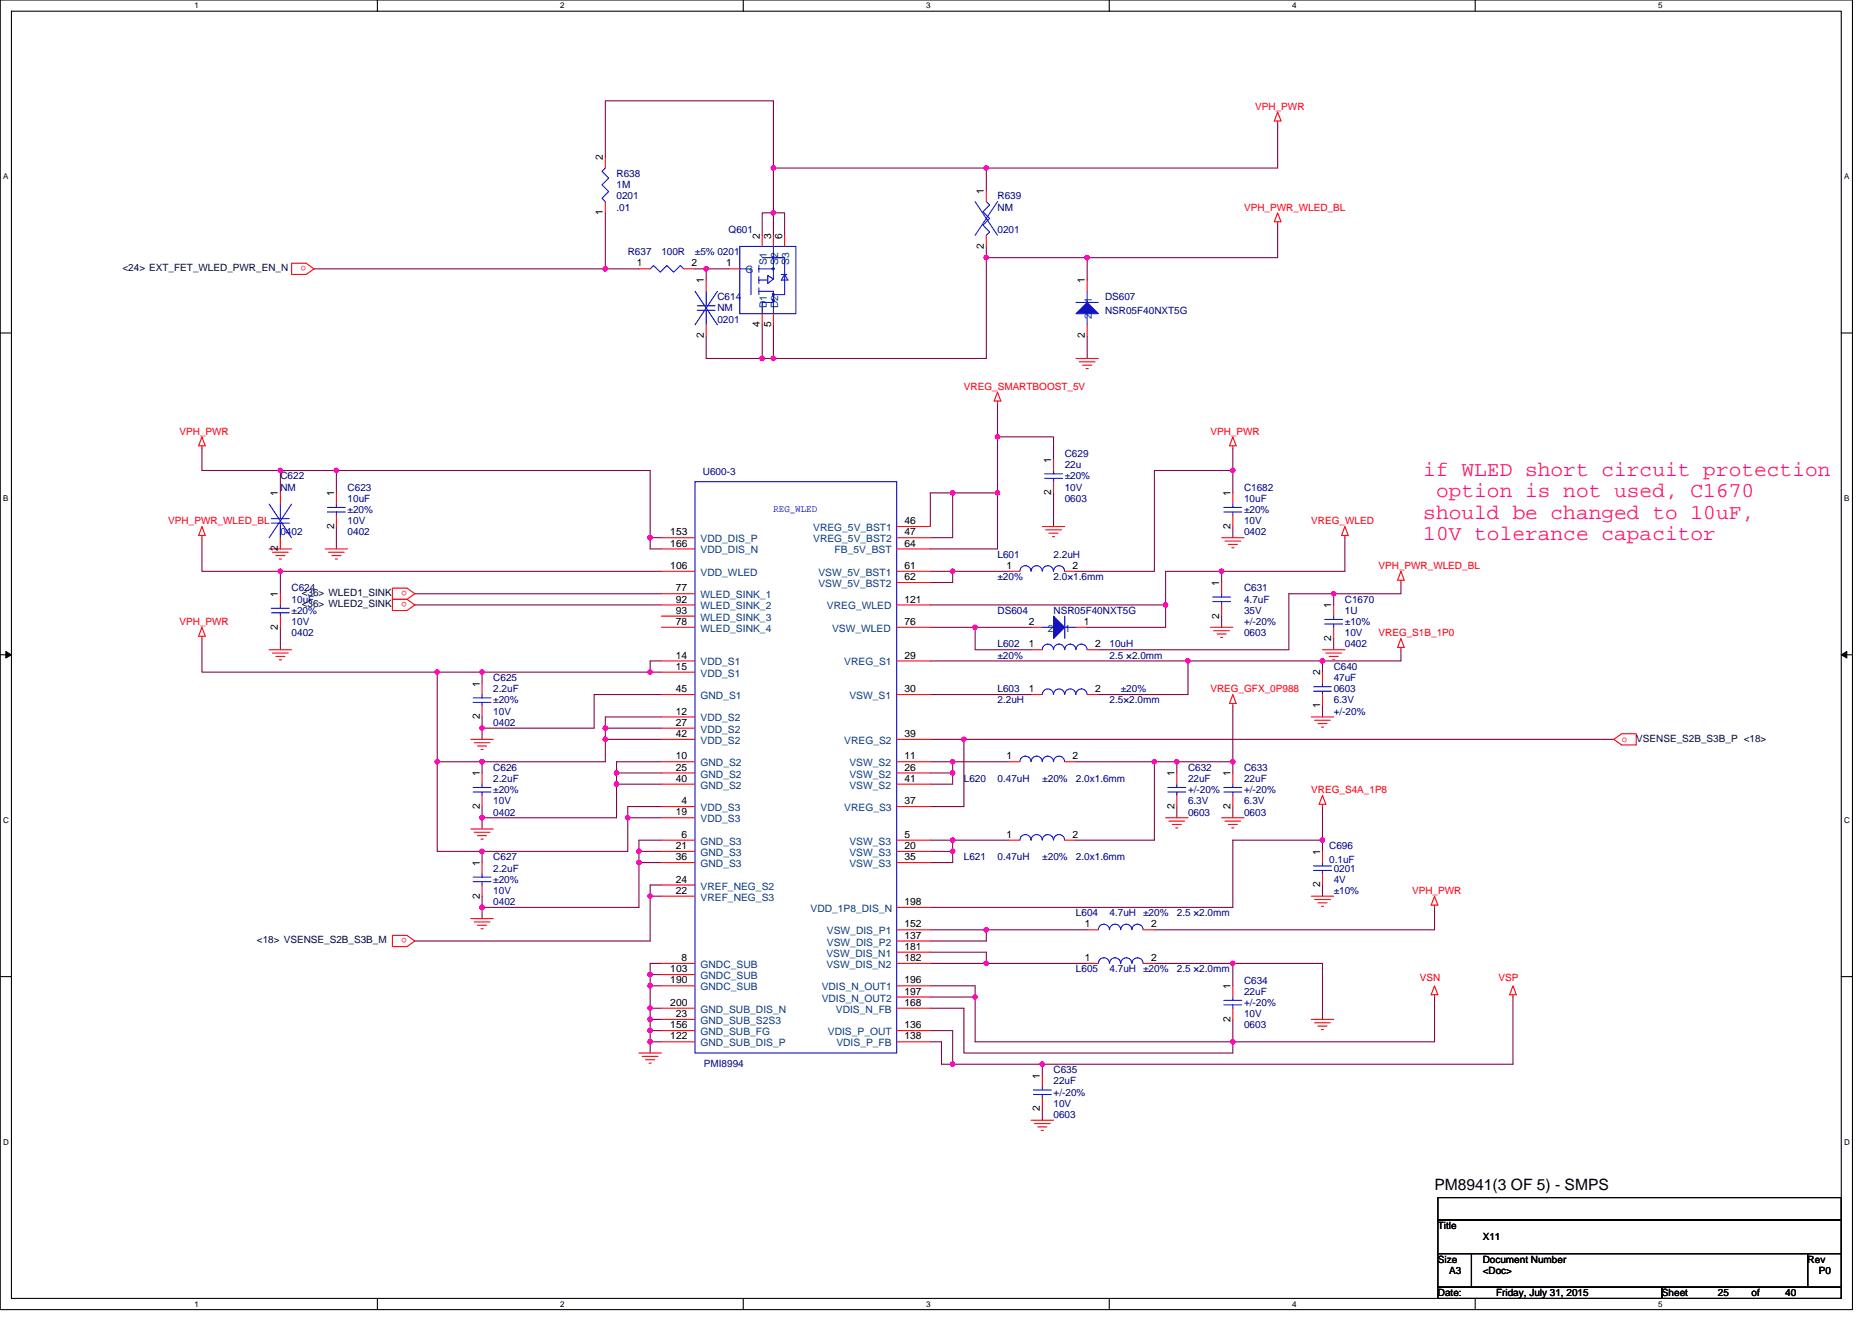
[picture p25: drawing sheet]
<svg xmlns="http://www.w3.org/2000/svg" width="297mm" height="210mm" viewBox="0 0 297 210" stroke-linecap="round" stroke-linejoin="round" font-family="sans-serif">
<defs><g id="words">
<g font-size="3.4" fill="#ff0080">
<text x="225.8" y="75.6">if WLED short circuit protection</text>
<text x="225.8" y="82.3">should be changed to 10uF,</text>
<text x="227.9" y="79">option is not used, C1670</text>
<text x="225.8" y="85.7">10V tolerance capacitor</text>
</g>
<text font-size="2.5" x="227.6" y="188.9">PM8941(3 OF 5) - SMPS</text>
<g font-size="1.6" fill="#f00">
<text x="199.2" y="17.4">VPH_PWR</text>
<text x="197.4" y="33.4">VPH_PWR_WLED_BL</text>
<text x="48.6" y="42.2" transform="rotate(180 48.6 42.2)">o</text>
<text x="152.9" y="61.9">VREG_SMARTBOOST_5V</text>
<text x="28.5" y="69">VPH_PWR</text>
<text x="192.1" y="69">VPH_PWR</text>
<text x="26.7" y="83.2">VPH_PWR_WLED_BL</text>
<text x="208.1" y="83.2">VREG_WLED</text>
<text x="64.6" y="93.8" transform="rotate(180 64.6 93.8)">o</text>
<text x="64.6" y="95.6" transform="rotate(180 64.6 95.6)">o</text>
<text x="218.7" y="90.3">VPH_PWR_WLED_BL</text>
<text x="28.5" y="99.2">VPH_PWR</text>
<text x="218.7" y="101">VREG_S1B_1P0</text>
<text x="192.1" y="109.9">VREG_GFX_0P988</text>
<text x="257.3" y="117.7">o</text>
<text x="208.1" y="125.9">VREG_S4A_1P8</text>
<text x="224.1" y="141.9">VPH_PWR</text>
<text x="64.6" y="148.9" transform="rotate(180 64.6 148.9)">o</text>
<text x="225.3" y="155.7">VSN</text>
<text x="237.8" y="155.7">VSP</text>
</g>
<g font-size="1.6">
<text x="95.7" y="25.4" transform="rotate(-90 95.7 25.4)">2</text>
<text x="95.7" y="34.2" transform="rotate(-90 95.7 34.2)">1</text>
<text x="156.1" y="30.8" transform="rotate(-90 156.1 30.8)">1</text>
<text x="120.6" y="37.9" transform="rotate(-90 120.6 37.9)">2</text>
<text x="122.3" y="37.9" transform="rotate(-90 122.3 37.9)">3</text>
<text x="124.1" y="37.9" transform="rotate(-90 124.1 37.9)">6</text>
<text x="156.1" y="39.5" transform="rotate(-90 156.1 39.5)">2</text>
<text x="101" y="42.3">1</text>
<text x="109.7" y="42.3">2</text>
<text x="111.7" y="45" transform="rotate(-90 111.7 45)">1</text>
<text x="115.2" y="42.3">1</text>
<text x="172.1" y="45" transform="rotate(-90 172.1 45)">1</text>
<text x="111.7" y="53.7" transform="rotate(-90 111.7 53.7)">2</text>
<text x="120.6" y="51.9" transform="rotate(-90 120.6 51.9)">4</text>
<text x="122.3" y="51.9" transform="rotate(-90 122.3 51.9)">5</text>
<text x="172.1" y="53.7" transform="rotate(-90 172.1 53.7)">2</text>
<text x="166.8" y="73.4" transform="rotate(-90 166.8 73.4)">1</text>
<text x="44.1" y="78.8" transform="rotate(-90 44.1 78.8)">1</text>
<text x="53" y="83.9" transform="rotate(-90 53 83.9)">2</text>
<text x="53" y="78.8" transform="rotate(-90 53 78.8)">1</text>
<text x="143.5" y="83.2">46</text>
<text x="166.8" y="78.6" transform="rotate(-90 166.8 78.6)">2</text>
<text x="195.2" y="83.9" transform="rotate(-90 195.2 83.9)">2</text>
<text x="195.2" y="78.8" transform="rotate(-90 195.2 78.8)">1</text>
<text x="44.1" y="87.5" transform="rotate(-90 44.1 87.5)">2</text>
<text x="106.4" y="85">153</text>
<text x="106.4" y="86.7">166</text>
<text x="143.5" y="85">47</text>
<text x="143.5" y="86.7">64</text>
<text x="44.1" y="94.8" transform="rotate(-90 44.1 94.8)">1</text>
<text x="106.4" y="90.3">106</text>
<text x="107.2" y="93.9">77</text>
<text x="107.2" y="95.6">92</text>
<text x="143.5" y="90.3">61</text>
<text x="143.5" y="92.1">62</text>
<text x="143.5" y="95.6">121</text>
<text x="159.7" y="90.3">1</text>
<text x="170.2" y="90.3">2</text>
<text x="193.5" y="93" transform="rotate(-90 193.5 93)">1</text>
<text x="44.1" y="99.9" transform="rotate(-90 44.1 99.9)">2</text>
<text x="107.2" y="97.4">93</text>
<text x="107.2" y="99.2">78</text>
<text x="143.5" y="99.2">76</text>
<text x="163.3" y="99.2">2</text>
<text x="172" y="99.2">1</text>
<text x="193.5" y="98.2" transform="rotate(-90 193.5 98.2)">2</text>
<text x="211.2" y="101.7" transform="rotate(-90 211.2 101.7)">2</text>
<text x="211.2" y="96.5" transform="rotate(-90 211.2 96.5)">1</text>
<text x="107.2" y="104.5">14</text>
<text x="107.2" y="106.3">15</text>
<text x="143.5" y="104.5">29</text>
<text x="163.3" y="102.7">1</text>
<text x="173.8" y="102.7">2</text>
<text x="209.5" y="107.2" transform="rotate(-90 209.5 107.2)">2</text>
<text x="76.1" y="109" transform="rotate(-90 76.1 109)">1</text>
<text x="107.2" y="109.9">45</text>
<text x="107.2" y="113.4">12</text>
<text x="143.5" y="109.9">30</text>
<text x="163.3" y="109.9">1</text>
<text x="173.8" y="109.9">2</text>
<text x="209.5" y="112.4" transform="rotate(-90 209.5 112.4)">1</text>
<text x="76.1" y="114.2" transform="rotate(-90 76.1 114.2)">2</text>
<text x="107.2" y="115.2">27</text>
<text x="107.2" y="117">42</text>
<text x="143.5" y="117">39</text>
<text x="76.1" y="123.2" transform="rotate(-90 76.1 123.2)">1</text>
<text x="107.2" y="120.5">10</text>
<text x="107.2" y="122.3">25</text>
<text x="107.2" y="124.1">40</text>
<text x="143.5" y="120.5">11</text>
<text x="143.5" y="122.3">26</text>
<text x="143.5" y="124.1">41</text>
<text x="159.7" y="120.5">1</text>
<text x="170.2" y="120.5">2</text>
<text x="186.3" y="123.2" transform="rotate(-90 186.3 123.2)">1</text>
<text x="195.2" y="123.2" transform="rotate(-90 195.2 123.2)">1</text>
<text x="76.1" y="128.4" transform="rotate(-90 76.1 128.4)">2</text>
<text x="107.2" y="129.4">19</text>
<text x="108.1" y="127.6">4</text>
<text x="143.5" y="127.6">37</text>
<text x="186.3" y="128.4" transform="rotate(-90 186.3 128.4)">2</text>
<text x="195.2" y="128.4" transform="rotate(-90 195.2 128.4)">2</text>
<text x="76.1" y="137.4" transform="rotate(-90 76.1 137.4)">1</text>
<text x="107.2" y="134.7">21</text>
<text x="107.2" y="136.5">36</text>
<text x="108.1" y="133">6</text>
<text x="143.5" y="133">5</text>
<text x="143.5" y="134.7">20</text>
<text x="143.5" y="136.5">35</text>
<text x="159.7" y="133">1</text>
<text x="170.2" y="133">2</text>
<text x="209.5" y="135.7" transform="rotate(-90 209.5 135.7)">1</text>
<text x="76.1" y="142.6" transform="rotate(-90 76.1 142.6)">2</text>
<text x="107.2" y="140.1">24</text>
<text x="107.2" y="141.9">22</text>
<text x="143.5" y="143.6">198</text>
<text x="209.5" y="140.8" transform="rotate(-90 209.5 140.8)">2</text>
<text x="143.5" y="147.2">152</text>
<text x="143.5" y="149">137</text>
<text x="172.1" y="147.2">1</text>
<text x="182.6" y="147.2">2</text>
<text x="106.4" y="154.3">103</text>
<text x="108.1" y="152.5">8</text>
<text x="143.5" y="150.7">181</text>
<text x="143.5" y="152.5">182</text>
<text x="172.1" y="152.5">1</text>
<text x="182.6" y="152.5">2</text>
<text x="106.4" y="156.1">190</text>
<text x="106.4" y="159.6">200</text>
<text x="107.2" y="161.4">23</text>
<text x="143.5" y="156.1">196</text>
<text x="143.5" y="157.9">197</text>
<text x="143.5" y="159.6">168</text>
<text x="195.2" y="157" transform="rotate(-90 195.2 157)">1</text>
<text x="106.4" y="163.2">156</text>
<text x="106.4" y="165">122</text>
<text x="143.5" y="163.2">136</text>
<text x="143.5" y="165">138</text>
<text x="195.2" y="162.2" transform="rotate(-90 195.2 162.2)">2</text>
<text x="165" y="171.2" transform="rotate(-90 165 171.2)">1</text>
<text x="165" y="176.4" transform="rotate(-90 165 176.4)">2</text>
<text x="228.2" y="195.1">Title</text>
<text x="235.3" y="196.8">X11</text>
<text x="228.2" y="200.4">Size</text>
<text x="229.9" y="202.2">A3</text>
<text x="235.3" y="200.4">Document Number</text>
<text x="235.3" y="202.2">&lt;Doc&gt;</text>
<text x="286.8" y="200.4">Rev</text>
<text x="288.6" y="202.2">P0</text>
<text x="228.2" y="205.7">Date:</text>
<text x="237.4" y="205.7">Friday, July 31, 2015</text>
<text x="263.7" y="205.7">Sheet</text>
<text x="272.6" y="205.7">25</text>
<text x="277.9" y="205.7">of</text>
<text x="283.3" y="205.7">40</text>
</g>
<g font-size="1.6" fill="#000080">
<text x="97.8" y="28.1">R638</text>
<text x="97.8" y="29.9">1M</text>
<text x="97.8" y="33.4">.01</text>
<text x="97.8" y="31.6">0201</text>
<text x="158.3" y="31.6">R639</text>
<text x="158.3" y="33.4">NM</text>
<text x="99.6" y="40.5">R637</text>
<text x="104.9" y="40.5">100R</text>
<text x="110.3" y="40.5">±5% 0201</text>
<text x="115.6" y="37">Q601</text>
<text x="158.3" y="37">0201</text>
<text x="113.8" y="47.6">C614</text>
<text x="175.3" y="47.6">DS607</text>
<text x="113.8" y="49.4">NM</text>
<text x="113.8" y="51.2">0201</text>
<text x="175.3" y="49.8">NSR05F40NXT5G</text>
<text x="44.5" y="76.1">C622</text>
<text x="44.5" y="77.9">NM</text>
<text x="55.2" y="77.9">C623</text>
<text x="111.5" y="75.4">U600-3</text>
<text x="168.9" y="72.5">C629</text>
<text x="168.9" y="74.3">22u</text>
<text x="168.9" y="77.9">10V</text>
<text x="168.9" y="76.1">±20%</text>
<text x="197.4" y="77.9">C1682</text>
<text x="55.2" y="79.7">10uF</text>
<text x="55.2" y="83.2">10V</text>
<text x="55.2" y="81.4">±20%</text>
<text x="168.9" y="79.7">0603</text>
<text x="197.4" y="79.7">10uF</text>
<text x="197.4" y="83.2">10V</text>
<text x="197.4" y="81.4">±20%</text>
<text x="44.5" y="85">0402</text>
<text x="55.2" y="85">0402</text>
<text x="158.3" y="88.5">L601</text>
<text x="167.2" y="88.5">2.2uH</text>
<text x="197.4" y="85">0402</text>
<text x="46.3" y="93.9">C624</text>
<text x="46.3" y="95.7">10uF</text>
<text x="158.3" y="92.1">±20%</text>
<text x="167.2" y="92.1">2.0×1.6mm</text>
<text x="197.4" y="93.9">C631</text>
<text x="197.4" y="95.7">4.7uF</text>
<text x="213.4" y="95.7">C1670</text>
<text x="46.3" y="101">0402</text>
<text x="46.3" y="99.2">10V</text>
<text x="46.3" y="97.4">±20%</text>
<text x="158.3" y="97.4">DS604</text>
<text x="167.2" y="97.4">NSR05F40NXT5G</text>
<text x="197.4" y="101">0603</text>
<text x="197.4" y="97.4">35V</text>
<text x="197.4" y="99.2">+/-20%</text>
<text x="213.4" y="97.4">1U</text>
<text x="213.4" y="101">10V</text>
<text x="213.4" y="99.2">±10%</text>
<text x="158.3" y="102.8">L602</text>
<text x="158.3" y="104.5">±20%</text>
<text x="176.1" y="102.8">10uH</text>
<text x="176.1" y="104.5">2.5 ×2.0mm</text>
<text x="211.6" y="106.3">C640</text>
<text x="213.4" y="102.8">0402</text>
<text x="78.3" y="108.1">C625</text>
<text x="78.3" y="109.9">2.2uF</text>
<text x="78.3" y="113.4">10V</text>
<text x="78.3" y="111.7">±20%</text>
<text x="158.3" y="109.9">L603</text>
<text x="158.3" y="111.7">2.2uH</text>
<text x="176.1" y="111.7">2.5×2.0mm</text>
<text x="177.8" y="109.9">±20%</text>
<text x="211.6" y="108.1">47uF</text>
<text x="211.6" y="109.9">0603</text>
<text x="211.6" y="111.7">6.3V</text>
<text x="211.6" y="113.4">+/-20%</text>
<text x="78.3" y="115.2">0402</text>
<text x="78.3" y="122.3">C626</text>
<text x="78.3" y="124.1">2.2uF</text>
<text x="78.3" y="125.9">±20%</text>
<text x="152.9" y="124.1">L620</text>
<text x="158.3" y="124.1">0.47uH</text>
<text x="165.4" y="124.1">±20%</text>
<text x="170.7" y="124.1">2.0x1.6mm</text>
<text x="188.5" y="122.3">C632</text>
<text x="188.5" y="124.1">22uF</text>
<text x="188.5" y="125.9">+/-20%</text>
<text x="197.4" y="122.3">C633</text>
<text x="197.4" y="124.1">22uF</text>
<text x="197.4" y="125.9">+/-20%</text>
<text x="78.3" y="129.4">0402</text>
<text x="78.3" y="127.7">10V</text>
<text x="188.5" y="129.4">0603</text>
<text x="188.5" y="127.7">6.3V</text>
<text x="197.4" y="129.4">0603</text>
<text x="197.4" y="127.7">6.3V</text>
<text x="78.3" y="136.5">C627</text>
<text x="152.9" y="136.5">L621</text>
<text x="158.3" y="136.5">0.47uH</text>
<text x="165.4" y="136.5">±20%</text>
<text x="170.7" y="136.5">2.0x1.6mm</text>
<text x="210.9" y="134.8">C696</text>
<text x="210.9" y="136.9">0.1uF</text>
<text x="78.3" y="138.3">2.2uF</text>
<text x="78.3" y="143.7">0402</text>
<text x="78.3" y="141.9">10V</text>
<text x="78.3" y="140.1">±20%</text>
<text x="211.6" y="138.3">0201</text>
<text x="211.6" y="140.1">4V</text>
<text x="211.6" y="141.9">±10%</text>
<text x="170.7" y="145.4">L604</text>
<text x="176.1" y="145.4">4.7uH</text>
<text x="181.4" y="145.4">±20%</text>
<text x="186.7" y="145.4">2.5 ×2.0mm</text>
<text x="170.7" y="154.3">L605</text>
<text x="176.1" y="154.3">4.7uH</text>
<text x="181.4" y="154.3">±20%</text>
<text x="186.7" y="154.3">2.5 ×2.0mm</text>
<text x="197.4" y="156.1">C634</text>
<text x="197.4" y="157.9">22uF</text>
<text x="197.4" y="161.4">10V</text>
<text x="197.4" y="159.7">+/-20%</text>
<text x="197.4" y="163.2">0603</text>
<text x="111.7" y="169.3">PMI8994</text>
<text x="167.2" y="170.3">C635</text>
<text x="167.2" y="172.1">22uF</text>
<text x="167.2" y="173.9">+/-20%</text>
<text x="167.2" y="177.4">0603</text>
<text x="167.2" y="175.7">10V</text>
</g>
<g font-size="1.6" fill="#004080">
<text x="121.7" y="42" transform="rotate(-90 121.7 42)">S1</text>
<text x="123.5" y="42" transform="rotate(-90 123.5 42)">S2</text>
<text x="125.2" y="42" transform="rotate(-90 125.2 42)">S3</text>
<text x="118.3" y="43.4">G</text>
<text x="121.7" y="48.9" transform="rotate(-90 121.7 48.9)">D1</text>
<text x="123.5" y="48.9" transform="rotate(-90 123.5 48.9)">D2</text>
<text x="173.2" y="50.7" transform="rotate(-90 173.2 50.7)">2</text>
<text x="173.2" y="48" transform="rotate(-90 173.2 48)">1</text>
<text x="111.2" y="86.1">VDD_DIS_P</text>
<text x="111.2" y="87.8">VDD_DIS_N</text>
<text x="129" y="84.3">VREG_5V_BST1</text>
<text x="129" y="86.1">VREG_5V_BST2</text>
<text x="132.4" y="87.8">FB_5V_BST</text>
<text x="111.2" y="91.4">VDD_WLED</text>
<text x="111.2" y="95">WLED_SINK_1</text>
<text x="129.9" y="91.4">VSW_5V_BST1</text>
<text x="129.9" y="93.2">VSW_5V_BST2</text>
<text x="111.2" y="96.7">WLED_SINK_2</text>
<text x="111.2" y="98.5">WLED_SINK_3</text>
<text x="111.2" y="100.3">WLED_SINK_4</text>
<text x="131.2" y="96.7">VREG_WLED</text>
<text x="132" y="100.3">VSW_WLED</text>
<text x="166.3" y="100.3">2</text>
<text x="168.9" y="100.3">1</text>
<text x="111.2" y="105.6">VDD_S1</text>
<text x="111.2" y="107.4">VDD_S1</text>
<text x="134" y="105.6">VREG_S1</text>
<text x="111.2" y="111">GND_S1</text>
<text x="134.8" y="111">VSW_S1</text>
<text x="111.2" y="114.5">VDD_S2</text>
<text x="111.2" y="116.3">VDD_S2</text>
<text x="111.2" y="118.1">VDD_S2</text>
<text x="134" y="118.1">VREG_S2</text>
<text x="111.2" y="121.6">GND_S2</text>
<text x="111.2" y="123.4">GND_S2</text>
<text x="111.2" y="125.2">GND_S2</text>
<text x="134.8" y="121.6">VSW_S2</text>
<text x="134.8" y="123.4">VSW_S2</text>
<text x="134.8" y="125.2">VSW_S2</text>
<text x="111.2" y="128.7">VDD_S3</text>
<text x="111.2" y="130.5">VDD_S3</text>
<text x="134" y="128.7">VREG_S3</text>
<text x="111.2" y="134.1">GND_S3</text>
<text x="111.2" y="135.8">GND_S3</text>
<text x="111.2" y="137.6">GND_S3</text>
<text x="134.8" y="134.1">VSW_S3</text>
<text x="134.8" y="135.8">VSW_S3</text>
<text x="134.8" y="137.6">VSW_S3</text>
<text x="111.2" y="141.2">VREF_NEG_S2</text>
<text x="111.2" y="143">VREF_NEG_S3</text>
<text x="128.6" y="144.7">VDD_1P8_DIS_N</text>
<text x="131.2" y="148.3">VSW_DIS_P1</text>
<text x="111.2" y="153.6">GNDC_SUB</text>
<text x="111.2" y="155.4">GNDC_SUB</text>
<text x="131.1" y="151.8">VSW_DIS_N1</text>
<text x="131.1" y="153.6">VSW_DIS_N2</text>
<text x="131.2" y="150.1">VSW_DIS_P2</text>
<text x="111.2" y="157.2">GNDC_SUB</text>
<text x="111.2" y="160.7">GND_SUB_DIS_N</text>
<text x="130.4" y="157.2">VDIS_N_OUT1</text>
<text x="130.4" y="159">VDIS_N_OUT2</text>
<text x="132.6" y="160.7">VDIS_N_FB</text>
<text x="111.2" y="162.5">GND_SUB_S2S3</text>
<text x="111.2" y="164.3">GND_SUB_FG</text>
<text x="111.2" y="166.1">GND_SUB_DIS_P</text>
<text x="131.4" y="164.3">VDIS_P_OUT</text>
<text x="132.7" y="166.1">VDIS_P_FB</text>
</g>
<g font-size="1.6" fill="#000040">
<text x="19.4" y="43">&lt;24&gt; EXT_FET_WLED_PWR_EN_N</text>
<text x="47.9" y="94.6">&lt;36&gt; WLED1_SINK</text>
<text x="47.9" y="96.4">&lt;36&gt; WLED2_SINK</text>
<text x="259.6" y="117.7">VSENSE_S2B_S3B_P &lt;18&gt;</text>
<text x="40.8" y="149.7">&lt;18&gt; VSENSE_S2B_S3B_M</text>
</g>
<text font-size="1.6" fill="#00f" x="122.7" y="81.3">REG_WLED</text>
<g font-size="1.3">
<text x="30.8" y="1.3">1</text>
<text x="88.9" y="1.3">2</text>
<text x="147" y="1.3">3</text>
<text x="205" y="1.3">4</text>
<text x="263.1" y="1.3">5</text>
<text x=".5" y="28.4">A</text>
<text x="292.6" y="28.4">A</text>
<text x=".5" y="79.5">B</text>
<text x="292.6" y="79.5">B</text>
<text x=".5" y="130.6">C</text>
<text x="292.6" y="130.6">C</text>
<text x=".5" y="181.7">D</text>
<text x="292.6" y="181.7">D</text>
<text x="30.8" y="207.4">1</text>
<text x="88.9" y="207.4">2</text>
<text x="147" y="207.4">3</text>
<text x="205" y="207.4">4</text>
<text x="263.1" y="207.4">5</text>
</g>
</g></defs>
<path d="M0 0h293.9v207.9h-293.9zM1.8 1.8h290.4v204.3h-290.4z" fill="none" stroke="#000" stroke-width=".17"/>
<g fill="#fff">
<path d="M30.8 .2h.7v1.4h-.7z"/>
<path d="M30.8 206.3h.7v1.4h-.7z"/>
</g>
<path d="M59.9 0v1.8M59.9 206.1v1.8" fill="none" stroke="#000" stroke-width=".17"/>
<g fill="#fff">
<path d="M88.9 .2h.7v1.4h-.7z"/>
<path d="M88.9 206.3h.7v1.4h-.7z"/>
</g>
<path d="M117.9 0v1.8M117.9 206.1v1.8" fill="none" stroke="#000" stroke-width=".17"/>
<g fill="#fff">
<path d="M147 .2h.7v1.4h-.7z"/>
<path d="M147 206.3h.7v1.4h-.7z"/>
</g>
<path d="M176 0v1.8M176 206.1v1.8" fill="none" stroke="#000" stroke-width=".17"/>
<g fill="#fff">
<path d="M205 .2h.7v1.4h-.7z"/>
<path d="M205 206.3h.7v1.4h-.7z"/>
</g>
<path d="M234.1 0v1.8M234.1 206.1v1.8" fill="none" stroke="#000" stroke-width=".17"/>
<g fill="#fff">
<path d="M263.1 .2h.7v1.4h-.7z"/>
<path d="M263.1 206.3h.7v1.4h-.7z"/>
<path d="M.5 27.3h.8v1.4h-.8z"/>
<path d="M292.6 27.3h.9v1.4h-.9z"/>
<path d="M.5 78.4h.8v1.4h-.8z"/>
<path d="M292.6 78.4h.9v1.4h-.9z"/>
</g>
<path d="M0 52.9h1.8M292.2 52.9h1.7" fill="none" stroke="#000" stroke-width=".17"/>
<g fill="#fff">
<path d="M.5 129.5h.9v1.4h-.9z"/>
<path d="M292.6 129.5h.9v1.4h-.9z"/>
</g>
<path d="M0 103.9h1.8M292.2 103.9h1.7" fill="none" stroke="#000" stroke-width=".17"/>
<path d="M.9 103.4l.9 .5-.9 .5zM292.2 103.9l.8-.5v1z" fill="#000" stroke="#000" stroke-width=".16"/>
<g fill="#fff">
<path d="M.5 180.5h.9v1.4h-.9z"/>
<path d="M292.6 180.5h.9v1.4h-.9z"/>
</g>
<path d="M0 155h1.8M292.2 155h1.7M228.2 190.1h64v3.5h-64zM228.2 193.6h64v5.4h-64zM228.2 199h5.3v5.3h-5.3zM233.5 199h53.3v5.3h-53.3zM286.8 199h5.4v5.3h-5.4zM228.2 204.3h35.5v1.8h-35.5zM263.7 204.3h28.5v1.8h-28.5z" fill="none" stroke="#000" stroke-width=".17"/>
<g fill="none" stroke="#800040" stroke-width=".17">
<path d="M202.7 19.6v7.1h-46.2M96.1 33.8v8.9h5.3M96.1 24.9v-8.9h26.6v10.7M120.9 37.3v-3.5h1.8v3.5M122.7 26.7v7.1h1.8v3.5M122.7 26.7h33.8M156.5 26.7v3.5M156.5 39.1v1.8M202.7 35.6v5.3h-30.2v3.5M49.8 42.7h46.3M110.3 42.7h1.8M112.1 53.3v3.6h8.8"/>
<path d="M112.1 42.7v1.7M112.1 42.7h3.5M120.9 51.6v5.3M120.9 56.9h1.8M156.5 40.9v16h-33.8v-5.3M156.5 40.9h16M172.5 53.3v3.6M32 71.1v3.6h12.5M44.5 74.7v3.5M44.5 74.7h8.9M53.4 74.7v3.5M53.4 74.7h49.8v10.6"/>
<path d="M151.2 78.2h-3.6v5.4M151.2 78.2h7.1M151.2 78.2v7.1h-3.6M158.3 64v5.3M158.3 78.2v8.9h-10.7M158.3 69.3v8.9M158.3 69.3h8.9v3.6M167.2 78.2v5.4M195.6 71.1v3.6M195.6 74.7v3.5M195.6 74.7h-12.4v16h-12.5M32 85.3v5.4h12.5"/>
<path d="M44.5 83.6v3.5M44.5 90.7v3.5M44.5 99.6v3.5M44.5 90.7h60.4M53.4 83.6v3.5M65.8 94.2h39.1M65.8 96h39.1M103.2 85.3v1.8h1.7M103.2 85.3h1.7M147.6 96h37.4M147.6 90.7h3.6M147.6 99.6h7.1"/>
<path d="M154.7 99.6v3.5h8.9M154.7 99.6h8.9M160.1 90.7h-8.9v1.8h-3.6M185 96v3.6h-12.5M193.8 90.7h-8.8v5.3M193.8 90.7v1.8M193.8 97.8v1.8M195.6 83.6v1.7M211.6 94.2h-7.1v8.9h-30.2M211.6 94.2v1.8M213.4 85.3v5.4h-19.6M222.3 92.5v1.7h-10.7"/>
<path d="M32 101.3v5.4h37.4M69.4 106.7v14.2M69.4 106.7h7.1M76.5 113.8v1.8M76.5 106.7h26.7M76.5 106.7v1.8M76.5 115.6v1.7M96.1 115.6v1.7M96.1 117.3v3.6h-19.6M96.1 115.6h8.8M96.1 117.3h8.8M103.2 106.7h1.7"/>
<path d="M104.9 104.9h-1.7v1.8M104.9 110.2h-10.6v5.4h-17.8M104.9 113.8h-8.8v1.8M147.6 110.2h16M147.6 104.9h40.9M147.6 117.3h5.3M188.5 104.9v5.3h-14.2M188.5 104.9h21.3M195.6 112v8.9M209.8 104.9v1.8M209.8 112v1.8M211.6 101.3v1.8"/>
<path d="M222.3 103.1v1.8h-12.5M256.1 117.3h-103.2v10.7h-5.3M69.4 120.9v14.2h7.1M69.4 120.9h7.1M76.5 120.9v1.8M76.5 128v1.8M76.5 129.8v1.8M76.5 135.1v1.8M97.8 122.7v1.8M97.8 124.5v5.3h-21.3M97.8 124.5h7.1M97.8 122.7h7.1"/>
<path d="M99.6 129.8h5.3M99.6 129.8v5.3h-23.1M101.4 135.1v1.8h3.5M101.4 136.9v7.1h-24.9M101.4 135.1h3.5M104.9 133.3h-3.5v1.8M104.9 120.9h-7.1v1.8M104.9 128h-5.3v1.8M147.6 133.3h3.6M147.6 120.9h3.6M147.6 122.7h3.6M147.6 135.1h3.6"/>
<path d="M151.2 120.9v1.8M151.2 122.7v1.8h-3.6M151.2 133.4v1.7M151.2 135.1v1.8h-3.6M151.2 120.9h8.9M151.2 133.3h8.9M170.7 120.9h12.5M183.2 120.9v12.4h-12.5M183.2 120.9h3.5M186.7 120.9v1.8M186.7 128v1.8M186.7 120.9h8.9"/>
<path d="M195.6 120.9v1.8M195.6 128v1.8M209.8 133.3h-14.2v10.7h-48M209.8 133.3v1.8M209.8 128v5.4M76.5 144v1.8M76.5 142.2v1.8M103.2 142.2v7.2h-37.4M103.2 156.5v3.5M103.2 154.7v1.8M103.2 142.2h1.7M103.2 156.5h1.7"/>
<path d="M103.2 154.7h1.7M104.9 140.5h-1.7v1.7M104.9 152.9h-1.7v1.8M147.6 158.2h7.1M147.6 147.6h8.9M147.6 152.9h8.9M147.6 156.5h7.1v1.7M147.6 151.1h8.9v1.8M154.7 158.2v7.2h40.9M156.5 152.9h16M172.5 147.6h-16v1.8h-8.9M183.2 152.9h12.4"/>
<path d="M195.6 152.9v3.6M195.6 152.9h14.2v8.9M209.8 140.5v1.7M227.6 144v3.6h-44.4M227.6 158.2v7.2h-32M240.1 158.2v10.7h-74.7M103.2 160v1.8M103.2 161.8v1.8M103.2 163.6v1.8M103.2 165.4v1.7M103.2 160h1.7M103.2 161.8h1.7"/>
<path d="M103.2 163.6h1.7M103.2 165.4h1.7M147.6 163.6h3.6v5.3M147.6 160h5.3v7.1h42.7v-1.7M147.6 165.4h1.8v3.5h1.8M151.2 168.9h14.2M165.4 168.9v1.8M165.4 176v1.8M195.6 161.8v3.6"/>
</g>
<g fill="#f0f" stroke="#f0f" stroke-width=".17">
<circle cx="44.5" cy="74.7" r=".35"/>
<circle cx="44.5" cy="90.7" r=".35"/>
<circle cx="103.2" cy="85.3" r=".35"/>
<circle cx="76.5" cy="115.6" r=".35"/>
<circle cx="96" cy="115.6" r=".35"/>
<circle cx="76.5" cy="120.9" r=".35"/>
<circle cx="69.4" cy="120.9" r=".35"/>
<circle cx="76.5" cy="106.7" r=".35"/>
<circle cx="69.4" cy="106.7" r=".35"/>
<circle cx="97.8" cy="124.4" r=".35"/>
<circle cx="97.8" cy="122.7" r=".35"/>
<circle cx="76.5" cy="144" r=".35"/>
<circle cx="101.4" cy="136.9" r=".35"/>
<circle cx="101.4" cy="135.1" r=".35"/>
<circle cx="76.5" cy="135.1" r=".35"/>
<circle cx="103.2" cy="160" r=".35"/>
<circle cx="103.2" cy="156.5" r=".35"/>
<circle cx="103.2" cy="161.8" r=".35"/>
<circle cx="103.2" cy="165.3" r=".35"/>
<circle cx="103.2" cy="163.6" r=".35"/>
<circle cx="103.2" cy="154.7" r=".35"/>
<circle cx="184.9" cy="96" r=".35"/>
<circle cx="193.8" cy="90.7" r=".35"/>
<circle cx="154.7" cy="99.6" r=".35"/>
<circle cx="188.5" cy="104.9" r=".35"/>
<circle cx="152.9" cy="117.3" r=".35"/>
<circle cx="151.2" cy="120.9" r=".35"/>
<circle cx="151.2" cy="122.7" r=".35"/>
<circle cx="195.6" cy="120.9" r=".35"/>
<circle cx="151.2" cy="133.3" r=".35"/>
<circle cx="151.2" cy="135.1" r=".35"/>
<circle cx="186.7" cy="120.9" r=".35"/>
<circle cx="183.2" cy="120.9" r=".35"/>
<circle cx="103.2" cy="142.2" r=".35"/>
<circle cx="99.6" cy="129.8" r=".35"/>
<circle cx="76.5" cy="129.8" r=".35"/>
<circle cx="96" cy="117.3" r=".35"/>
<circle cx="103.2" cy="106.7" r=".35"/>
<circle cx="211.6" cy="94.2" r=".35"/>
<circle cx="96" cy="42.7" r=".35"/>
<circle cx="156.5" cy="26.7" r=".35"/>
<circle cx="122.7" cy="26.7" r=".35"/>
<circle cx="172.5" cy="40.9" r=".35"/>
<circle cx="122.7" cy="33.8" r=".35"/>
<circle cx="122.7" cy="56.9" r=".35"/>
<circle cx="120.9" cy="56.9" r=".35"/>
<circle cx="156.5" cy="40.9" r=".35"/>
<circle cx="209.8" cy="104.9" r=".35"/>
<circle cx="112" cy="42.7" r=".35"/>
<circle cx="156.5" cy="147.6" r=".35"/>
<circle cx="195.6" cy="152.9" r=".35"/>
<circle cx="156.5" cy="152.9" r=".35"/>
<circle cx="195.6" cy="165.3" r=".35"/>
<circle cx="154.7" cy="158.2" r=".35"/>
<circle cx="151.2" cy="168.9" r=".35"/>
<circle cx="165.4" cy="168.9" r=".35"/>
<circle cx="209.8" cy="133.3" r=".35"/>
<circle cx="53.4" cy="74.7" r=".35"/>
<circle cx="158.3" cy="69.3" r=".35"/>
<circle cx="151.2" cy="78.2" r=".35"/>
<circle cx="158.3" cy="78.2" r=".35"/>
<circle cx="151.2" cy="90.7" r=".35"/>
<circle cx="195.6" cy="74.7" r=".35"/>
</g>
<g fill="none" stroke="#f00" stroke-width=".17">
<path d="M202.7 17.8l.6 1.4h-1.1zM202.7 19.2v.4M96.1 32v1.8M96.1 24.9v1.8M120.9 37.3v1.8M122.7 37.3v1.8M124.5 37.3v1.8M156.5 30.2v1.8M156.5 37.3v1.8M202.7 33.8l.6 1.4h-1.1zM202.7 35.2v.4M46.3 41.8h2.3l1.2 .9-1.2 .9h-2.3z"/>
<path d="M101.4 42.7h1.8M108.5 42.7h1.8M112.1 44.4v1.8M112.1 51.6v1.7M115.6 42.7h1.8M120.9 49.8v1.8M122.7 49.8v1.8M170.7 56.9h3.6M171.3 57.4h2.5M171.8 58h1.4M172.3 58.5h.4M172.5 44.4v1.8"/>
<path d="M172.5 51.6v1.7M32 69.3l.6 1.5h-1.1zM32 70.8v.3M44.5 78.2v1.8M53.4 78.2v1.8M158.3 62.2l.5 1.4h-1zM158.3 63.6v.4M167.2 72.9v1.8M167.2 76.5v1.7M195.6 78.2v1.8M195.6 69.3l.5 1.5h-1zM195.6 70.8v.3"/>
<path d="M32 83.6l.6 1.4h-1.1zM32 85v.3M32 99.6l.6 1.4h-1.1zM42.7 87.1h3.6M43.2 87.7h2.5M43.8 88.2h1.4M44.3 88.7h.4M44.5 94.2v1.8M44.5 97.8v1.8M44.5 85.3v1.8M51.6 87.1h3.6M52.1 87.7h2.5"/>
<path d="M52.7 88.2h1.4M53.2 88.7h.3M53.4 81.8v1.8M62.3 93.3h2.3l1.2 .9-1.2 .9h-2.3zM62.3 95.1h2.3l1.2 .9-1.2 .9h-2.3zM104.9 85.3h5.4M104.9 87.1h5.4M104.9 90.7h5.4M104.9 94.2h5.4M104.9 96h5.4M104.9 97.8h5.4M104.9 99.6h5.4"/>
<path d="M142.3 83.6h5.3M142.3 85.3h5.3M142.3 87.1h5.3M142.3 90.7h5.3M142.3 92.5h5.3M142.3 96h5.3M142.3 99.6h5.3M160.1 90.7h1.7M163.6 99.6h1.8M165.4 83.6h3.5M165.9 84.1h2.5M166.5 84.6h1.4"/>
<path d="M167 85.2h.3M168.9 90.7h1.8M170.7 99.6h1.8M192.1 99.6h3.5M193.8 85.3h3.6M193.8 92.5v1.7M193.8 96v1.8M194.4 85.9h2.5M194.9 86.4h1.4M195.4 87h.4M195.6 81.8v1.8M211.6 96v1.8"/>
<path d="M211.6 99.6v1.7M213.4 83.6l.5 1.4h-1zM213.4 85v.3M222.3 90.7l.5 1.4h-1zM222.3 92.1v.4M32 101v.3M42.7 103.1h3.6M43.2 103.7h2.5M43.8 104.2h1.4M44.3 104.7h.4M74.7 117.3h3.6M75.2 117.9h2.5"/>
<path d="M75.8 118.4h1.4M76.3 119h.4M76.5 108.5v1.7M76.5 112v1.8M104.9 104.9h5.4M104.9 106.7h5.4M104.9 110.2h5.4M104.9 113.8h5.4M104.9 115.6h5.4M104.9 117.3h5.4M142.3 104.9h5.3M142.3 110.2h5.3"/>
<path d="M142.3 117.3h5.3M163.6 110.2h1.8M163.6 103.1h1.8M172.5 110.2h1.8M172.5 103.1h1.8M192.6 100.1h2.5M193.1 100.6h1.5M193.7 101.2h.3M195.6 110.2l.5 1.5h-1zM195.6 111.7v.3M208.1 113.8h3.5M208.6 114.3h2.5"/>
<path d="M209.1 114.9h1.5M209.7 115.4h.3M209.8 110.2v1.8M209.8 106.7v1.8M209.8 103.1h3.6M210.4 103.7h2.5M210.9 104.2h1.4M211.5 104.7h.3M222.3 101.3l.5 1.5h-1zM222.3 102.8v.3M256.1 117.3l1.2-.8h2.3v1.7h-2.3zM74.7 131.6h3.6"/>
<path d="M75.2 132.1h2.5M75.8 132.6h1.4M76.3 133.2h.4M76.5 136.9v1.8M76.5 122.7v1.8M76.5 126.2v1.8M104.9 120.9h5.4M104.9 122.7h5.4M104.9 124.5h5.4M104.9 128h5.4M104.9 129.8h5.4M104.9 133.3h5.4"/>
<path d="M104.9 135.1h5.4M104.9 136.9h5.4M142.3 120.9h5.3M142.3 122.7h5.3M142.3 124.5h5.3M142.3 128h5.3M142.3 133.3h5.3M142.3 135.1h5.3M142.3 136.9h5.3M160.1 133.3h1.7M160.1 120.9h1.7M168.9 133.3h1.8"/>
<path d="M168.9 120.9h1.8M185 129.8h3.5M185.5 130.3h2.5M186 130.9h1.4M186.6 131.4h.3M186.7 122.7v1.8M186.7 126.2v1.8M193.8 129.8h3.6M194.4 130.3h2.5M194.9 130.9h1.4M195.4 131.4h.4M195.6 122.7v1.8"/>
<path d="M195.6 126.2v1.8M209.8 126.2l.6 1.5h-1.1zM209.8 127.7v.3M209.8 135.1v1.8M209.8 138.7v1.8M62.3 148.5h2.3l1.2 .9-1.2 .8h-2.3zM74.7 145.8h3.6M75.2 146.3h2.5M75.8 146.9h1.4M76.3 147.4h.4M76.5 140.5v1.7M104.9 140.5h5.4"/>
<path d="M104.9 142.2h5.4M104.9 152.9h5.4M104.9 154.7h5.4M104.9 156.5h5.4M142.3 144h5.3M142.3 147.6h5.3M142.3 149.4h5.3M142.3 151.1h5.3M142.3 152.9h5.3M142.3 156.5h5.3M142.3 158.2h5.3M172.5 152.9h1.8"/>
<path d="M172.5 147.6h1.8M181.4 152.9h1.8M181.4 147.6h1.8M195.6 156.5v1.7M208.1 142.2h3.5M208.6 142.8h2.5M209.1 143.3h1.5M209.7 143.8h.3M227.6 142.2l.6 1.5h-1.1zM227.6 143.7v.3M227.6 156.5l.6 1.4h-1.1zM227.6 157.9v.3"/>
<path d="M240.1 156.5l.5 1.4h-1.1zM240.1 157.9v.3M101.4 167.1h3.5M101.9 167.7h2.5M102.4 168.2h1.5M103 168.7h.3M104.9 160h5.4M104.9 161.8h5.4M104.9 163.6h5.4M104.9 165.4h5.4M142.3 160h5.3M142.3 163.6h5.3"/>
<path d="M142.3 165.4h5.3M163.6 177.8h3.6M164.1 178.3h2.5M164.7 178.9h1.4M165.2 179.4h.4M165.4 170.7v1.8M165.4 174.2v1.8M195.6 160v1.8M208.1 161.8h3.5M208.6 162.3h2.5M209.1 162.9h1.5M209.7 163.4h.3"/>
</g>
<g fill="none" stroke="#00f" stroke-width=".17">
<path d="M96.1 26.7l-.6 .5 1.1 1.1-1.1 1 1.1 1.1-1.1 1.1 .6 .5M117.4 39.1h8.9v10.7h-8.9zM122.7 39.1v3.6M154.7 32l3.6 5.3M156.5 32l.5 .5-1 1.1 1 1.1-1 1 1 1.1-.5 .5M158.3 32l-3.6 5.3M103.2 42.7l.5-.6 1.1 1.1 1-1.1 1.1 1.1 1.1-1.1 .5 .6M110.3 46.2l3.5 5.4M110.6 48.5h2.9M110.6 49.3h2.9M112.1 46.2v2.3M112.1 49.3v2.3"/>
<path d="M113.8 46.2l-3.5 5.4M117.4 42.7h1.8v4.1M120.4 46.2h2.3v3.6M120.4 42.7h2.3M120.4 45.7v1.1M120.4 42.1v1.1M120.4 43.9v1.1M120.4 44.5h1.4M120.9 40.9h3.6M121.8 43.7l.9 .6-.9 .7zM122.7 42.7v1.6M122.7 40.9h1.8"/>
<path d="M122.7 48h-1.8v1.8M124 43.6h.9M124.5 40.9v5.9h-1.8M124.5 43.6l.5 .9h-1zM170.7 48h3.6M172.5 49.8v1.8M172.5 46.2v1.8M110.3 76.5h32v90.6h-32zM165.8 75.2h2.8M165.8 75.9h2.8M167.2 74.7v.5M167.2 75.9v.6"/>
<path d="M42.7 80l3.6 5.3M43.1 96.5h2.8M43.1 97.3h2.8M43.1 82.3h2.8M43.1 83h2.8M44.5 96v.5M44.5 97.3v.5M44.5 80v2.3M44.5 83v2.3M46.3 80l-3.6 5.3M52 80.5h2.8M52 81.3h2.8"/>
<path d="M53.4 80v.5M53.4 81.3v.5M161.8 90.7a.88 .88 0 0 1 .9-.9 .88 .88 0 0 1 .9 .9M163.6 90.7a.88 .88 0 0 1 .9-.9 .88 .88 0 0 1 .9 .9 .89 .89 0 0 1 .9-.9 .89 .89 0 0 1 .8 .9 .89 .89 0 0 1 .9-.9 .89 .89 0 0 1 .9 .9M165.4 99.6h1.8M168.9 97.8v3.5M168.9 99.6h1.8M192.4 94.8h2.9M192.4 95.5h2.9M193.8 94.2v.6M193.8 95.5v.5M194.2 80.5h2.8"/>
<path d="M194.2 81.3h2.8M195.6 80v.5M195.6 81.3v.5M210.2 98.3h2.8M210.2 99h2.8M211.6 97.8v.5M211.6 99v.6M75.1 110.8h2.8M75.1 111.5h2.8M76.5 110.2v.6M76.5 111.5v.5M168.9 110.2a.89 .89 0 0 0-.9-.9 .89 .89 0 0 0-.9 .9 .88 .88 0 0 0-.8-.9 .88 .88 0 0 0-.9 .9"/>
<path d="M168.9 103.1a.89 .89 0 0 0-.9-.9 .89 .89 0 0 0-.9 .9 .88 .88 0 0 0-.8-.9 .88 .88 0 0 0-.9 .9M170.7 110.2a.88 .88 0 0 0-.9-.9 .88 .88 0 0 0-.9 .9M170.7 103.1a.88 .88 0 0 0-.9-.9 .88 .88 0 0 0-.9 .9M172.5 110.2a.88 .88 0 0 0-.9-.9 .88 .88 0 0 0-.9 .9M172.5 103.1a.88 .88 0 0 0-.9-.9 .88 .88 0 0 0-.9 .9M208.4 109.7h2.9M208.4 109h2.9M209.8 109.7v.5M209.8 108.5v.5M75.1 139.2h2.8M75.1 139.9h2.8M75.1 125h2.8"/>
<path d="M75.1 125.7h2.8M76.5 138.7v.5M76.5 139.9v.6M76.5 124.5v.5M76.5 125.7v.5M163.6 133.3a.88 .88 0 0 0-.9-.8 .88 .88 0 0 0-.9 .8M163.6 120.9a.88 .88 0 0 0-.9-.9 .88 .88 0 0 0-.9 .9M168.9 133.3a.89 .89 0 0 0-.9-.8 .89 .89 0 0 0-.9 .8 .89 .89 0 0 0-.8-.8 .89 .89 0 0 0-.9 .8 .88 .88 0 0 0-.9-.8 .88 .88 0 0 0-.9 .8M168.9 120.9a.89 .89 0 0 0-.9-.9 .89 .89 0 0 0-.9 .9 .89 .89 0 0 0-.8-.9 .89 .89 0 0 0-.9 .9 .88 .88 0 0 0-.9-.9 .88 .88 0 0 0-.9 .9M185.3 125h2.8M185.3 125.7h2.8M186.7 124.5v.5"/>
<path d="M186.7 125.7v.5M194.2 125h2.8M194.2 125.7h2.8M195.6 124.5v.5M195.6 125.7v.5M208.4 137.4h2.9M208.4 138.2h2.9M209.8 136.9v.5M209.8 138.2v.5M179.6 152.9a.89 .89 0 0 0-.9-.9 .89 .89 0 0 0-.9 .9 .89 .89 0 0 0-.9-.9 .89 .89 0 0 0-.9 .9 .88 .88 0 0 0-.8-.9 .88 .88 0 0 0-.9 .9M179.6 147.6a.89 .89 0 0 0-.9-.9 .89 .89 0 0 0-.9 .9 .89 .89 0 0 0-.9-.9 .89 .89 0 0 0-.9 .9 .88 .88 0 0 0-.8-.9 .88 .88 0 0 0-.9 .9M181.4 152.9a.88 .88 0 0 0-.9-.9 .88 .88 0 0 0-.9 .9"/>
<path d="M181.4 147.6a.88 .88 0 0 0-.9-.9 .88 .88 0 0 0-.9 .9M194.2 158.8h2.8M194.2 159.5h2.8M195.6 158.2v.6M195.6 159.5v.5M164 173h2.8M164 173.7h2.8M165.4 172.5v.5M165.4 173.7v.5"/>
</g>
<g fill="#00f" stroke="#00f" stroke-width=".17">
<path d="M172.5 48l1.8 1.8h-3.6z" fill-rule="evenodd"/>
<path d="M122.6 40.8h.2v.2h-.2z" fill-rule="evenodd"/>
<path d="M122.6 42.5h.2v.3h-.2z" fill-rule="evenodd"/>
<path d="M122.6 46.6h.2v.3h-.2z" fill-rule="evenodd"/>
<path d="M122.6 47.5h.2v.3h-.2z" fill-rule="evenodd"/>
<path d="M167.2 97.8l1.7 1.8-1.7 1.7z" fill-rule="evenodd"/>
</g>
<use href="#words"/>
</svg>
